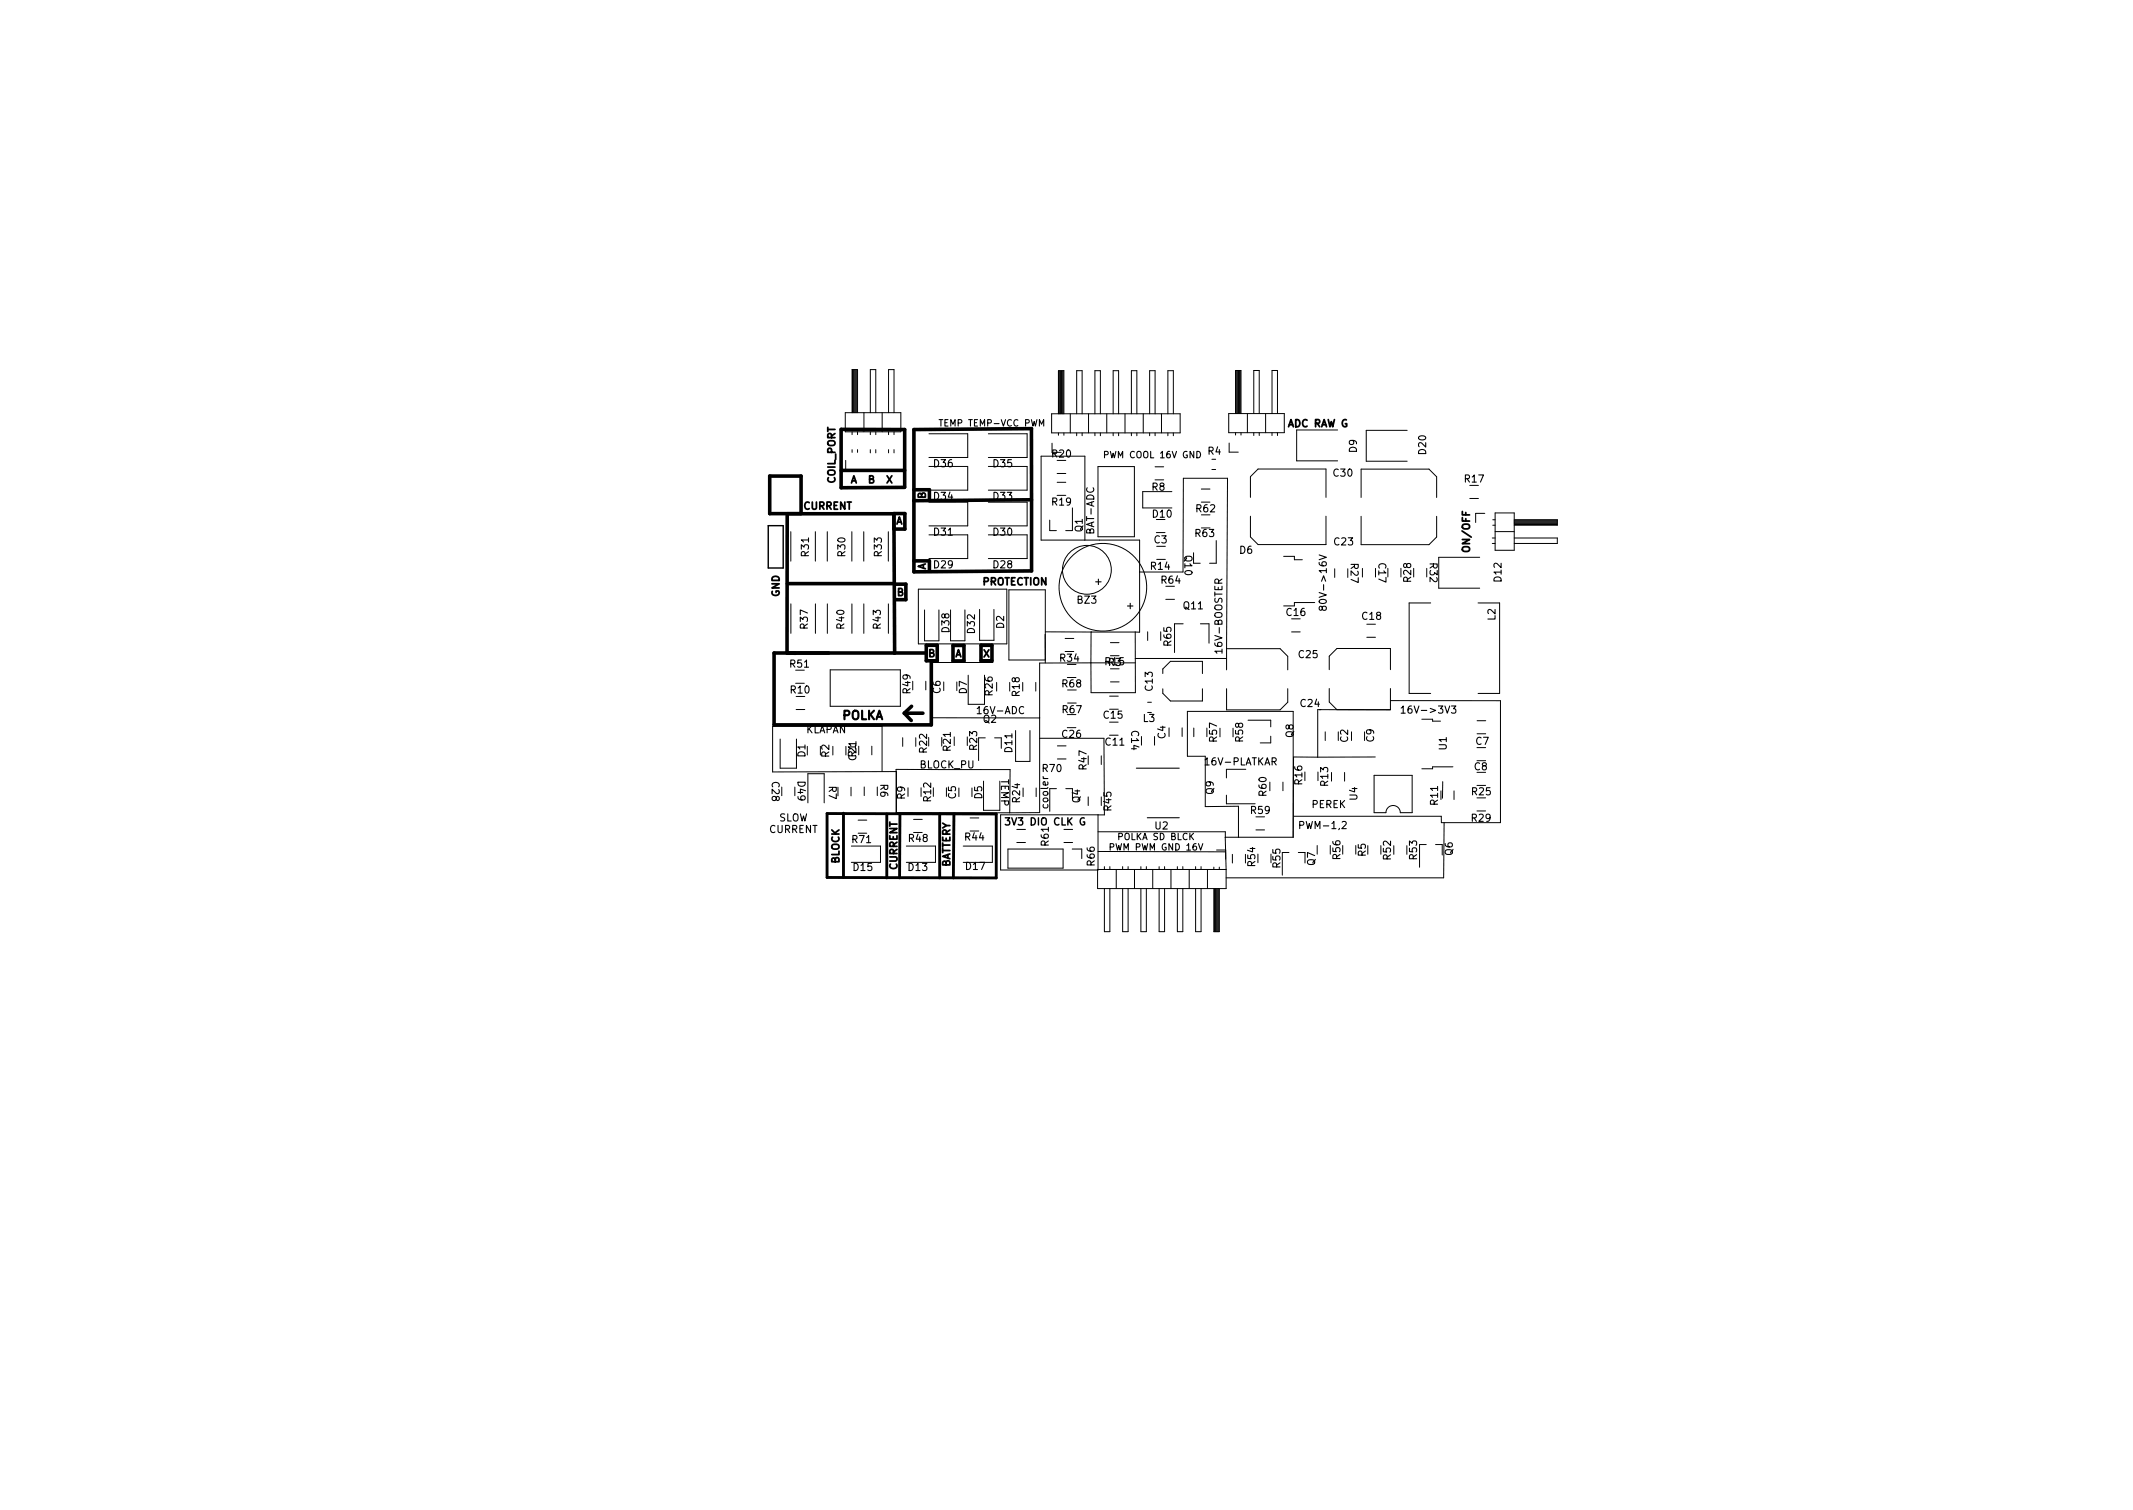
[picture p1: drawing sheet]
<svg xmlns="http://www.w3.org/2000/svg" width="297mm" height="210mm" viewBox="0 0 297 210" stroke-linecap="round" stroke-linejoin="round" font-family="sans-serif">
<defs><g id="words">
<text font-size="1.7" x="117.2" y="100.2">POLKA</text>
<g font-size="1.4">
<text x="179.4" y="59.5">ADC RAW G</text>
<text x="130.1" y="65">D36</text>
<text x="138.4" y="65">D35</text>
<text x="146.5" y="63.7">R20</text>
<text x="168.2" y="63.3">R4</text>
<text x="188.9" y="63" transform="rotate(-90 188.9 63)">D9</text>
<text x="198.6" y="63.2" transform="rotate(-90 198.6 63.2)">D20</text>
<text x="111.9" y="71">CURRENT</text>
<text x="116.3" y="67.4" transform="rotate(-90 116.3 67.4)">COIL_PORT</text>
<text x="128.9" y="69.5" transform="rotate(-90 128.9 69.5)">B</text>
<text x="130.1" y="69.6">D34</text>
<text x="138.4" y="69.6">D33</text>
<text x="146.5" y="70.4">R19</text>
<text x="160.4" y="68.3">R8</text>
<text x="166.6" y="71.3">R62</text>
<text x="185.7" y="66.4">C30</text>
<text x="204" y="67.2">R17</text>
<text x="112.6" y="77.4" transform="rotate(-90 112.6 77.4)">R31</text>
<text x="117.7" y="77.4" transform="rotate(-90 117.7 77.4)">R30</text>
<text x="122.8" y="77.4" transform="rotate(-90 122.8 77.4)">R33</text>
<text x="124.7" y="73">A</text>
<text x="130.1" y="74.6">D31</text>
<text x="138.4" y="74.6">D30</text>
<text x="150.8" y="74.1" transform="rotate(-90 150.8 74.1)">Q1</text>
<text x="152.4" y="74.3" transform="rotate(-90 152.4 74.3)">BAT-ADC</text>
<text x="160.6" y="72.1">D10</text>
<text x="160.7" y="75.7">C3</text>
<text x="165" y="77.4" transform="rotate(90 165 77.4)">Q10</text>
<text x="166.5" y="74.8">R63</text>
<text x="172.6" y="77.1">D6</text>
<text x="185.8" y="75.9">C23</text>
<text x="204.7" y="76.7" transform="rotate(-90 204.7 76.7)">ON/OFF</text>
<text x="108.6" y="83.1" transform="rotate(-90 108.6 83.1)">GND</text>
<text x="124.9" y="83">B</text>
<text x="128.9" y="79.4" transform="rotate(-90 128.9 79.4)">A</text>
<text x="130.1" y="79.1">D29</text>
<text x="136.8" y="81.5">PROTECTION</text>
<text x="138.4" y="79.1">D28</text>
<text x="152.6" y="81.4">+</text>
<text x="160.3" y="79.3">R14</text>
<text x="161.8" y="81.3">R64</text>
<text x="188.1" y="78.5" transform="rotate(90 188.1 78.5)">R27</text>
<text x="192" y="78.5" transform="rotate(90 192 78.5)">C17</text>
<text x="196.5" y="81" transform="rotate(-90 196.5 81)">R28</text>
<text x="199.1" y="78.5" transform="rotate(90 199.1 78.5)">R32</text>
<text x="209.1" y="81" transform="rotate(-90 209.1 81)">D12</text>
<text x="112.5" y="87.5" transform="rotate(-90 112.5 87.5)">R37</text>
<text x="117.6" y="87.5" transform="rotate(-90 117.6 87.5)">R40</text>
<text x="122.7" y="87.5" transform="rotate(-90 122.7 87.5)">R43</text>
<text x="132.2" y="88" transform="rotate(-90 132.2 88)">D38</text>
<text x="135.8" y="88.1" transform="rotate(-90 135.8 88.1)">D32</text>
<text x="139.8" y="87.5" transform="rotate(-90 139.8 87.5)">D2</text>
<text x="150" y="84">BZ3</text>
<text x="157" y="84.8">+</text>
<text x="163.1" y="89.9" transform="rotate(-90 163.1 89.9)">R65</text>
<text x="164.9" y="84.8">Q11</text>
<text x="179.2" y="85.8">C16</text>
<text x="184.8" y="84.3" transform="rotate(-90 184.8 84.3)">80V-&gt;16V</text>
<text x="189.7" y="86.3">C18</text>
<text x="208.2" y="86.4" transform="rotate(-90 208.2 86.4)">L2</text>
<text x="110.1" y="93">R51</text>
<text x="129.3" y="91.5">B</text>
<text x="133" y="91.5">A</text>
<text x="136.9" y="91.5">X</text>
<text x="147.7" y="92.1">R34</text>
<text x="148" y="95.7">R68</text>
<text x="154.4" y="92.7">R3</text>
<text x="170.2" y="90.7" transform="rotate(-90 170.2 90.7)">16V-BOOSTER</text>
<text x="180.9" y="91.6">C25</text>
<text x="110.1" y="96.6">R10</text>
<text x="126.8" y="96.5" transform="rotate(-90 126.8 96.5)">R49</text>
<text x="131" y="96.5" transform="rotate(-90 131 96.5)">C6</text>
<text x="134.6" y="96.6" transform="rotate(-90 134.6 96.6)">D7</text>
<text x="136.3" y="99.4">16V-ADC</text>
<text x="136.9" y="100.6">Q2</text>
<text x="138.2" y="96.8" transform="rotate(-90 138.2 96.8)">R26</text>
<text x="142" y="96.9" transform="rotate(-90 142 96.9)">R18</text>
<text x="148" y="99.3">R67</text>
<text x="153.7" y="100.1">C15</text>
<text x="157.5" y="101.8" transform="rotate(90 157.5 101.8)">C14</text>
<text x="159.2" y="100.5">L3</text>
<text x="160.5" y="96.1" transform="rotate(-90 160.5 96.1)">C13</text>
<text x="181.1" y="98.4">C24</text>
<text x="195.8" y="99.4">16V-&gt;3V3</text>
<text x="112.1" y="105.4" transform="rotate(-90 112.1 105.4)">D1</text>
<text x="112.2" y="102.1">KLAPAN</text>
<text x="115.5" y="105.4" transform="rotate(-90 115.5 105.4)">R2</text>
<text x="119.2" y="105.4" transform="rotate(-90 119.2 105.4)">R1</text>
<text x="119.2" y="105.8" transform="rotate(-90 119.2 105.8)">C21</text>
<text x="128.1" y="107">BLOCK_PU</text>
<text x="129.1" y="104.8" transform="rotate(-90 129.1 104.8)">R22</text>
<text x="132.4" y="104.5" transform="rotate(-90 132.4 104.5)">R21</text>
<text x="136.1" y="104.4" transform="rotate(-90 136.1 104.4)">R23</text>
<text x="141" y="104.7" transform="rotate(-90 141 104.7)">D11</text>
<text x="145.2" y="107.5">R70</text>
<text x="147.9" y="102.7">C26</text>
<text x="151.3" y="107.1" transform="rotate(-90 151.3 107.1)">R47</text>
<text x="154" y="103.8">C11</text>
<text x="162.3" y="102.8" transform="rotate(-90 162.3 102.8)">C4</text>
<text x="168" y="106.6">16V-PLATKAR</text>
<text x="169.5" y="103.3" transform="rotate(-90 169.5 103.3)">R57</text>
<text x="173.1" y="103.2" transform="rotate(-90 173.1 103.2)">R58</text>
<text x="180.1" y="102.7" transform="rotate(-90 180.1 102.7)">Q8</text>
<text x="187.7" y="103.3" transform="rotate(-90 187.7 103.3)">C2</text>
<text x="191.3" y="103.3" transform="rotate(-90 191.3 103.3)">C9</text>
<text x="201.5" y="104.4" transform="rotate(-90 201.5 104.4)">U1</text>
<text x="205.3" y="107.3">C8</text>
<text x="205.5" y="103.7">C7</text>
<text x="107.5" y="108.9" transform="rotate(90 107.5 108.9)">C28</text>
<text x="111.1" y="108.9" transform="rotate(90 111.1 108.9)">D49</text>
<text x="115.4" y="109.5" transform="rotate(90 115.4 109.5)">R7</text>
<text x="122.6" y="109.2" transform="rotate(90 122.6 109.2)">R6</text>
<text x="126" y="111.3" transform="rotate(-90 126 111.3)">R9</text>
<text x="129.7" y="111.6" transform="rotate(-90 129.7 111.6)">R12</text>
<text x="133.1" y="111.2" transform="rotate(-90 133.1 111.2)">C5</text>
<text x="136.8" y="111.2" transform="rotate(-90 136.8 111.2)">D5</text>
<text x="139.4" y="108.4" transform="rotate(90 139.4 108.4)">TEMP</text>
<text x="142" y="111.7" transform="rotate(-90 142 111.7)">R24</text>
<text x="146" y="112.4" transform="rotate(-90 146 112.4)">cooler</text>
<text x="150.4" y="111.8" transform="rotate(-90 150.4 111.8)">Q4</text>
<text x="154.8" y="112.8" transform="rotate(-90 154.8 112.8)">R45</text>
<text x="169" y="110.6" transform="rotate(-90 169 110.6)">Q9</text>
<text x="174.2" y="113.3">R59</text>
<text x="176.4" y="110.8" transform="rotate(-90 176.4 110.8)">R60</text>
<text x="181.3" y="109.2" transform="rotate(-90 181.3 109.2)">R16</text>
<text x="182.6" y="112.5">PEREK</text>
<text x="185" y="109.4" transform="rotate(-90 185 109.4)">R13</text>
<text x="189" y="111.4" transform="rotate(-90 189 111.4)">U4</text>
<text x="200.2" y="112" transform="rotate(-90 200.2 112)">R11</text>
<text x="205" y="110.7">R25</text>
<text x="107.1" y="116">CURRENT</text>
<text x="108.4" y="114.4">SLOW</text>
<text x="118.7" y="117.4">R71</text>
<text x="126.6" y="117.2">R48</text>
<text x="134.4" y="117">R44</text>
<text x="140.5" y="114.9">3V3 DIO CLK G</text>
<text x="146" y="117.7" transform="rotate(-90 146 117.7)">R61</text>
<text x="160.9" y="115.5">U2</text>
<text x="181.3" y="115.4">PWM-1,2</text>
<text x="186.7" y="119.6" transform="rotate(-90 186.7 119.6)">R56</text>
<text x="190.2" y="119.2" transform="rotate(-90 190.2 119.2)">R5</text>
<text x="193.7" y="119.7" transform="rotate(-90 193.7 119.7)">R52</text>
<text x="197.3" y="119.6" transform="rotate(-90 197.3 119.6)">R53</text>
<text x="202.3" y="119.1" transform="rotate(-90 202.3 119.1)">Q6</text>
<text x="205" y="114.4">R29</text>
<text x="116.9" y="120.3" transform="rotate(-90 116.9 120.3)">BLOCK</text>
<text x="118.9" y="121.3">D15</text>
<text x="125" y="121.2" transform="rotate(-90 125 121.2)">CURRENT</text>
<text x="126.5" y="121.3">D13</text>
<text x="132.3" y="120.9" transform="rotate(-90 132.3 120.9)">BATTERY</text>
<text x="134.5" y="121.1">D17</text>
<text x="152.4" y="120.5" transform="rotate(-90 152.4 120.5)">R66</text>
<text x="174.8" y="120.6" transform="rotate(-90 174.8 120.6)">R54</text>
<text x="178.3" y="120.8" transform="rotate(-90 178.3 120.8)">R55</text>
<text x="183.1" y="120.5" transform="rotate(-90 183.1 120.5)">Q7</text>
</g>
<g font-size="1.3">
<text x="131.2" y="59.4">TEMP TEMP-VCC PWM</text>
<text x="154.1" y="63.8">PWM COOL 16V GND</text>
<text x="154.9" y="118.4">PWM PWM GND 16V</text>
<text x="155.8" y="117">POLKA SD BLCK</text>
</g>
</g></defs>
<g fill="none" stroke="#000" stroke-width=".14">
<path d="M117.7 57.5h7.8v2.6h-7.8zM118.7 57.5v-6h.7v6M118.7 51.5v6M118.8 51.5v6M119 51.5v6M119.1 51.5v6M119.2 51.5v6M119.3 51.5v6M120.3 57.5v2.6M121.2 57.5v-6h.8v6M122.8 57.5v2.6M123.7 57.5v-6h.8v6"/>
<path d="M146.4 57.6h17.9v2.7h-17.9zM147.4 57.6v-6h.8v6M147.5 51.6v6M147.6 51.6v6M147.7 51.6v6M147.8 51.6v6M147.9 51.6v6M148.1 51.6v6M149 57.6v2.7M149.9 57.6v-6h.8v6M151.6 57.6v2.7M152.5 57.6v-6h.7v6"/>
<path d="M154.1 57.6v2.7M155 57.6v-6h.8v6M156.7 57.6v2.7M157.6 57.6v-6h.7v6M159.2 57.6v2.7M160.1 57.6v-6h.8v6M161.7 57.6v2.7M162.6 57.6v-6h.8v6M171.1 57.6h7.7v2.6h-7.7zM172.1 57.6v-6h.7v6M172.1 51.6v6M172.2 51.6v6"/>
<path d="M172.4 51.6v6M172.5 51.6v6M172.6 51.6v6M172.7 51.6v6M173.7 57.6v2.6M174.6 57.6v-6h.8v6M176.2 57.6v2.6M177.1 57.6v-6h.8v6M186.3 59.9h-5.7v4.3h5.7M196 59.9h-5.7v4.3h5.7M110.1 74v4.1M113.5 74v4.1"/>
<path d="M115.2 74v4.1M117.8 64.1v1.3h1.2M118.6 74v4.1M118.7 60.1v.4M118.7 62.6v.4M119.4 60.1v.4M119.4 62.6v.4M120.3 74v4.1M121.2 60.1v.4M121.2 62.6v.5M122 60.1v.4M122 62.6v.5"/>
<path d="M123.7 74v4.1M123.7 60.1v.4M123.7 62.6v.5M124.5 60.1v.4M124.5 62.6v.5M129.4 74.5h5.4v3.3h-5.4M129.4 60.4h5.4v3.3h-5.4M129.4 64.9h5.4v3.3h-5.4M129.4 69.9h5.4v3.3h-5.4M137.6 74.5h5.4v3.3h-5.4M137.6 60.4h5.4v3.3h-5.4M137.6 64.9h5.4v3.3h-5.4"/>
<path d="M137.6 69.9h5.4v3.3h-5.4M146.2 72.4v1.5h.9M146.5 61.7v1.3M147.2 67.2h1.2M147.2 65.9h1.2M147.4 60.3v.3M148.2 60.3v.3M149.3 70.7v3.2h-.9M149.9 60.3v.4M150.7 60.3v.4M151.1 75.2v-11.7h-6.1v11.7h13.7v12.8h-.6M152.5 60.3v.4"/>
<path d="M152.9 65h5.1v9.7h-5.1zM153.2 60.3v.4M155 60.3v.4M155.8 60.3v.4M157.6 60.3v.4M158.3 60.3v.4M158.7 79.6h6l.1-13h6.1l-.1 23.7M160.1 60.3v.4M160.9 65h1.2M160.9 66.8h1.2M160.9 60.3v.4M162.6 60.3v.4"/>
<path d="M163.2 68.5h-4.1v2.2h4.1M163.4 60.3v.4M166.2 77v1.4h.9M167.3 68.1h1.2M168.8 65.4h.5M168.8 64h.5M169.4 75.3v3.1h-1M171.2 61.7v1.3h1.2M172.1 60.2v.4M172.8 60.2v.4M174.1 69.3v-2.9l1.1-1.1h9.5v4M174.1 71.9v2.9l1.1 1h9.5v-3.9"/>
<path d="M174.6 60.2v.4M175.4 60.2v.4M177.1 60.2v.4M177.9 60.2v.4M178.8 77.5h1.5v.4h1.1M185.9 79.2v1.2M189.5 69.3v-4h9.5l1.1 1.1v2.9M189.5 71.9v3.9h9.5l1.1-1v-2.9M189.7 79.1v1.3M204.7 69.4h1.2M206.1 77.6h-5.7v4.3h5.7M206.8 71.5h-1.3v1.3"/>
<path d="M207.8 75.7h.4M207.8 74.9h.4M207.9 73.1h.3M207.9 72.4h.3M208.2 74h2.7M208.2 71.4h2.7v5.2h-2.7zM210.9 74.9h6v.8h-6M210.9 72.4h6v.7h-6M210.9 73h6M210.9 72.9h6M210.9 72.8h6M210.9 72.7h6"/>
<path d="M210.9 72.6h6M210.9 72.4h6M110.1 84.1v4.1M110.9 98.8h1.2M113.6 84.1v4.1M115.2 84.1v4.1M115.6 93.3h9.8v5h-9.8zM118.6 84.1v4.1M120.3 84.1v4.1M123.7 84.1v4.1M127.9 82h12.3v7.7h-12.3zM128.8 84.9v4.3h2v-4.3"/>
<path d="M128.9 94.9v1.2M129.8 99.9l15 .1M129.9 92.2h8.4M132.4 84.9v4.3h2v-4.3M134.8 94v4.1h2.3v-4.1M136.4 84.9v4.3h2v-4.3M138.8 95v1.2M140.5 82.1h5.1v9.8h-5.1zM144.2 95v1.2M145.5 88.3l.1 4M145.6 88h6.4M148.3 88.9h1.2"/>
<path d="M151.9 88v8.5h6.2v-8.5M152 88h6.1M154.5 96.9h1.2M154.6 89.5h1.2M154.6 94.9h1.2M158.1 92.3h-13.3v20.9h-4.2M158.1 91.7h12.7M159.8 97.8h.5M159.8 88v1.2M161.9 95.9v.6l1.1 1.1h4.4v-1.7M161.9 93.8v-.6l1.1-1.1h4.4v1.7M162.3 83.5h1.3"/>
<path d="M164.8 86.9h-1.2v4M167.2 86.9h1.2v2.7M170.8 90.3v3M170.8 95.9v2.9h7.5l1-1v-1.9M170.8 90.3h7.5l1 1.1v1.9M179.9 88h1.2M183.1 83.9h-2.8v.5h-1.5M183.5 98.8v6.6M183.7 98.8h9.9M185.1 95.9v1.9l1.1 1h7.4v-2.9M185.1 93.2v-1.8l1.1-1.1h7.4v2.9M190.3 86.9h1.2"/>
<path d="M190.3 88.7h1.2M193.6 97.6h15.4v16.9h-8.3v-.8h-20.6M199.2 84h-3v12.6h3M205.8 84h3v12.6h-3M108.6 102.9v4.1h2.3v-4.1M112.5 111.8v-4.1h2.3v4.1M116 103.9v1.2M118.5 109.6v1.2M118.6 117.8h4v2.3h-4M119.5 114.2h1.2M120.4 109.6v1.2M121.4 103.9v1.2"/>
<path d="M122.8 107.4v-6.3h-15.2v6.4l17.2-.1v5.8M124.8 107.1l15.9 .1-.1 6h-15.8zM125.7 102.7v1.2M126.2 117.8h4.1v2.3h-4.1M127.2 114.1h1.2M127.5 102.7v1.2M132.9 102.6v1.2M134.1 117.8h4.1v2.3h-4.1M135.1 113.9h1.2M137 108.8v4h2.2v-4M137.2 102.7h-.9v3.2M138.5 102.7h.9v1.5"/>
<path d="M140.4 118.2h7.6v2.7h-7.6zM141.4 101.7v4.3h2v-4.3M141.6 115.5h1.2M141.6 117.3h1.2M144.3 109.7v1.2M144.8 102.8h8.9l.1 10.7h-14.5v7.6h13.6v-7.6M147.1 109.8h-.9v3.2M147.3 103.9h1.2M147.3 105.7h1.2M148.2 115.5h1.2M148.2 117.3h1.2M148.4 109.8h.9"/>
<path d="M149.3 118.2h1.3v1.4M151.5 111v1.2M152.9 118.6h17.7M152.9 115.8h17.7v.8M153.4 105.2v1.2M160.8 102.6v1.2M164.6 101.3v1.3M166.2 101.4v1.2M169.4 118.4h1.3v1.2M170.8 110.7v1.2h4M171.6 119v1.2M172.5 116.6v-4.3h-4.7v-7h-2.4v-6.2h14.7v17.5"/>
<path d="M173.5 107.1h-2.7v1.2M173.8 100.3h3.2v.9M174.9 115.6h1.2M177 102.5v.9h-1.5M178.7 108.9v1.2M179.5 118.7h-.9v3.2M180.1 116.6h-9.5l.1 4.5M180.8 118.7h.9M183.4 117.7v1.2M183.5 105.4h-3.4v11.2M184.5 101.9v1.2M187.2 107.6v1.2"/>
<path d="M191.4 108h5.3v5.2h-1.7a1 1 0 0 0-1-1 1 1 0 0 0-1 1h-1.6zM191.5 105.4h-8M198 100.1h1.5v.3h1.1M198.6 117.6h-.9v3.2M199.9 117.6h.9M200.9 108.8v2.3M201.1 114.5l-.1 7.7h-30.2M202.3 106.8h-2.8v.2h-1.5M202.5 110.1v1.2M205.7 112.9h1.2M205.7 102.2h1.2M205.7 100.4h1.2"/>
<path d="M130.9 122.2h1.9M152.8 121.1h17.9v2.6h-17.9zM153.8 120.7v.4M153.8 123.7v6h.8v-6M154.6 120.7v.4M155.4 121.1v2.6M156.3 123.7v6h.8v-6M156.3 120.7v.4M157.1 120.7v.4M158 121.1v2.6M158.9 123.7v6h.7v-6M158.9 120.7v.4"/>
<path d="M159.6 120.7v.4M160.5 121.1v2.6M161.4 123.7v6h.8v-6M161.4 120.7v.4M162.2 120.7v.4M163.1 121.1v2.6M164 123.7v6h.7v-6M164 120.7v.4M164.7 120.7v.4M165.6 121.1v2.6M166.5 123.7v6h.8v-6M166.5 120.7v.4"/>
<path d="M167.3 120.7v.4M168.1 121.1v2.6M169 123.7v6h.8v-6M169 120.7v.4M169.1 123.7v6M169.3 123.7v6M169.4 123.7v6M169.5 123.7v6M169.6 123.7v6M169.7 123.7v6M169.8 120.7v.4"/>
<circle cx="151.4" cy="79.3" r="3.4"/>
<circle cx="153.6" cy="81.8" r="6.1"/>
</g>
<g fill="none" stroke="#000" stroke-width=".5">
<path d="M111.5 71.5h-4.3v-5.2h4.4v5.2M117.1 65.5h8.9M124.5 71.5h1.5v2.2h-1.5zM126 67.8v-8h-8.9v8.1h8.9M127.3 69.7l16.4-.1v-9.9l-16.4 .1v19.8l16.4-.1v-9.8M127.3 68.2h2.1v1.4M127.3 78.1h2.1v1.4M109.7 81.3h14.8M124.6 90.9l-.1-19.4h-14.9v19.4l1.2 .1M124.6 81.3h1.5v2.2h-1.5M125.9 99.3l1 1M125.9 99.3h2.6"/>
<path d="M126.9 98.3l-1 1M129 90.9h-21.2v10h21.9v-8.9M129 89.8h1.5v2.2h-1.5zM132.7 89.9h1.5v2.1h-1.5zM136.6 92v-2.2h1.5v2.2"/>
</g>
<path d="M107 73.2h2.1v5.9h-2.1zM140 113.9h.6l-.3 .4 .3 .1v.4l-.2 .1-.4-.1M151 113.9a.47 .47 0 0 0-.6 .5 .47 .47 0 0 0 .6 .4v-.4h-.1" fill="none" stroke="#000" stroke-width=".2"/>
<path d="M115.2 113.3h23.5v8.9h-23.5zM117.5 113.2v9M123.5 113.3v8.9M125.3 113.3v8.9M130.9 113.3v8.9M132.8 113.3v8.9" fill="none" stroke="#000" stroke-width=".4"/>
<path d="M130.8 58.4h.5M183.7 77.3l1 .3-1 .3M184.1 84.6l.2-.2h.2l.2 .2-.1 .3-.3 .1-.1-.1-.2-.4-.1-.1-.1 .1-.1 .3 .1 .1 .1 .1 .2-.2M195.1 98.6l.3-.3v1M195.1 99.3h.6M202.1 98.3h.6l-.3 .4 .3 .1v.4l-.1 .1-.5-.1M158.2 107h6M159.8 113.9h4.4M166.9 117.5l.3 .9 .3-.9" fill="none" stroke="#000" stroke-width=".15"/>
<path d="M118.6 67.2l.3-1 .3 1M118.7 67h.5M121.1 66.7h.4l.1-.2v-.2l-.5-.1v1h.4h.1l.1-.3-.3-.2M123.5 66.2l.7 1M124.2 66.2l-.7 1" fill="none" stroke="#000" stroke-width=".25"/>
<use href="#words"/>
</svg>
